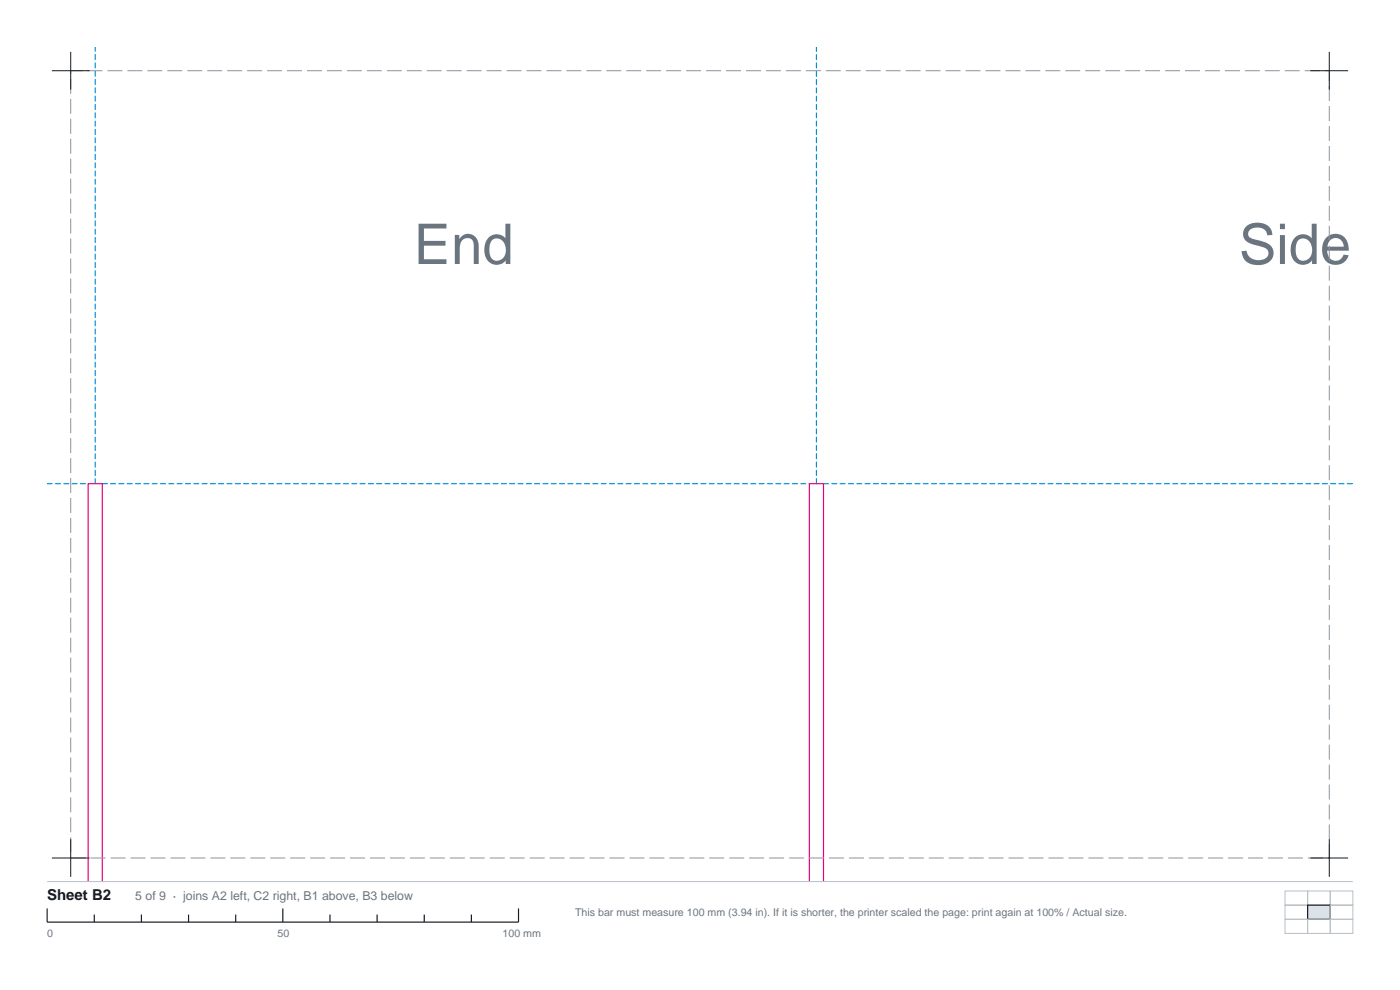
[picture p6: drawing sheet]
<svg xmlns="http://www.w3.org/2000/svg" width="297mm" height="210mm" viewBox="0 0 297 210" stroke-linecap="round" stroke-linejoin="round" font-family="sans-serif">
<defs><g id="words">
<g font-size="11.9" fill="#6b7580">
<text x="87.8" y="56">End</text>
<text x="262.8" y="56">Side</text>
</g>
<text font-size="3.2" fill="#12171c" x="10" y="191">Sheet B2</text>
<text font-size="2.6" fill="#6b7580" x="28.7" y="191">5 of 9 · joins A2 left, C2 right, B1 above, B3 below</text>
<g font-size="2.3" fill="#6b7580">
<text x="122" y="194.2">This bar must measure 100 mm (3.94 in). If it is shorter, the printer scaled the page: print again at 100% / Actual size.</text>
<text x="10" y="198.8">0</text>
<text x="58.9" y="198.8">50</text>
<text x="106.6" y="198.8">100 mm</text>
</g>
</g></defs>
<path d="M10 102.6h8.7M20.2 102.6v-92.6M21.7 102.6h150M173.2 102.6v-92.6M174.7 102.6h112.3" fill="none" stroke="#008fd4" stroke-width=".25" stroke-dasharray="1.1 .7"/>
<path d="M18.7 187v-84.4h3v84.4M171.7 187v-84.4h3v84.4" fill="none" stroke="#e6007d" stroke-width=".25"/>
<path d="M15 15h267v167h-267z" fill="none" stroke="#8c949e" stroke-width=".21" stroke-dasharray="3.2 1.1" stroke-linecap="butt"/>
<path d="M11 15h8M15 11v8M278 15h8M282 11v8M15 178v8M282 178v8M11 182h8M278 182h8" fill="none" stroke="#12171c" stroke-width=".21"/>
<path d="M10 187h277M272.6 189h4.8v3h-4.8zM272.6 192h4.8v3h-4.8zM277.4 189h4.8v3h-4.8zM282.2 189h4.8v3h-4.8z" fill="none" stroke="#b8bfc7" stroke-width=".21"/>
<path d="M10 192.7v2.9h100v-2.9M20 194v1.6M30 194v1.6M40 194v1.6M50 194v1.6M60 192.7v2.9M70 194v1.6M80 194v1.6M90 194v1.6M100 194v1.6" fill="none" stroke="#12171c" stroke-width=".25"/>
<path d="M277.4 192h4.8v3h-4.8z" fill="#dbe3e8" stroke="#12171c" stroke-width=".25"/>
<path d="M272.6 195h4.8v3h-4.8zM277.4 195h4.8v3h-4.8zM282.2 192h4.8v3h-4.8zM282.2 195h4.8v3h-4.8z" fill="none" stroke="#b8bfc7" stroke-width=".21"/>
<use href="#words"/>
</svg>
